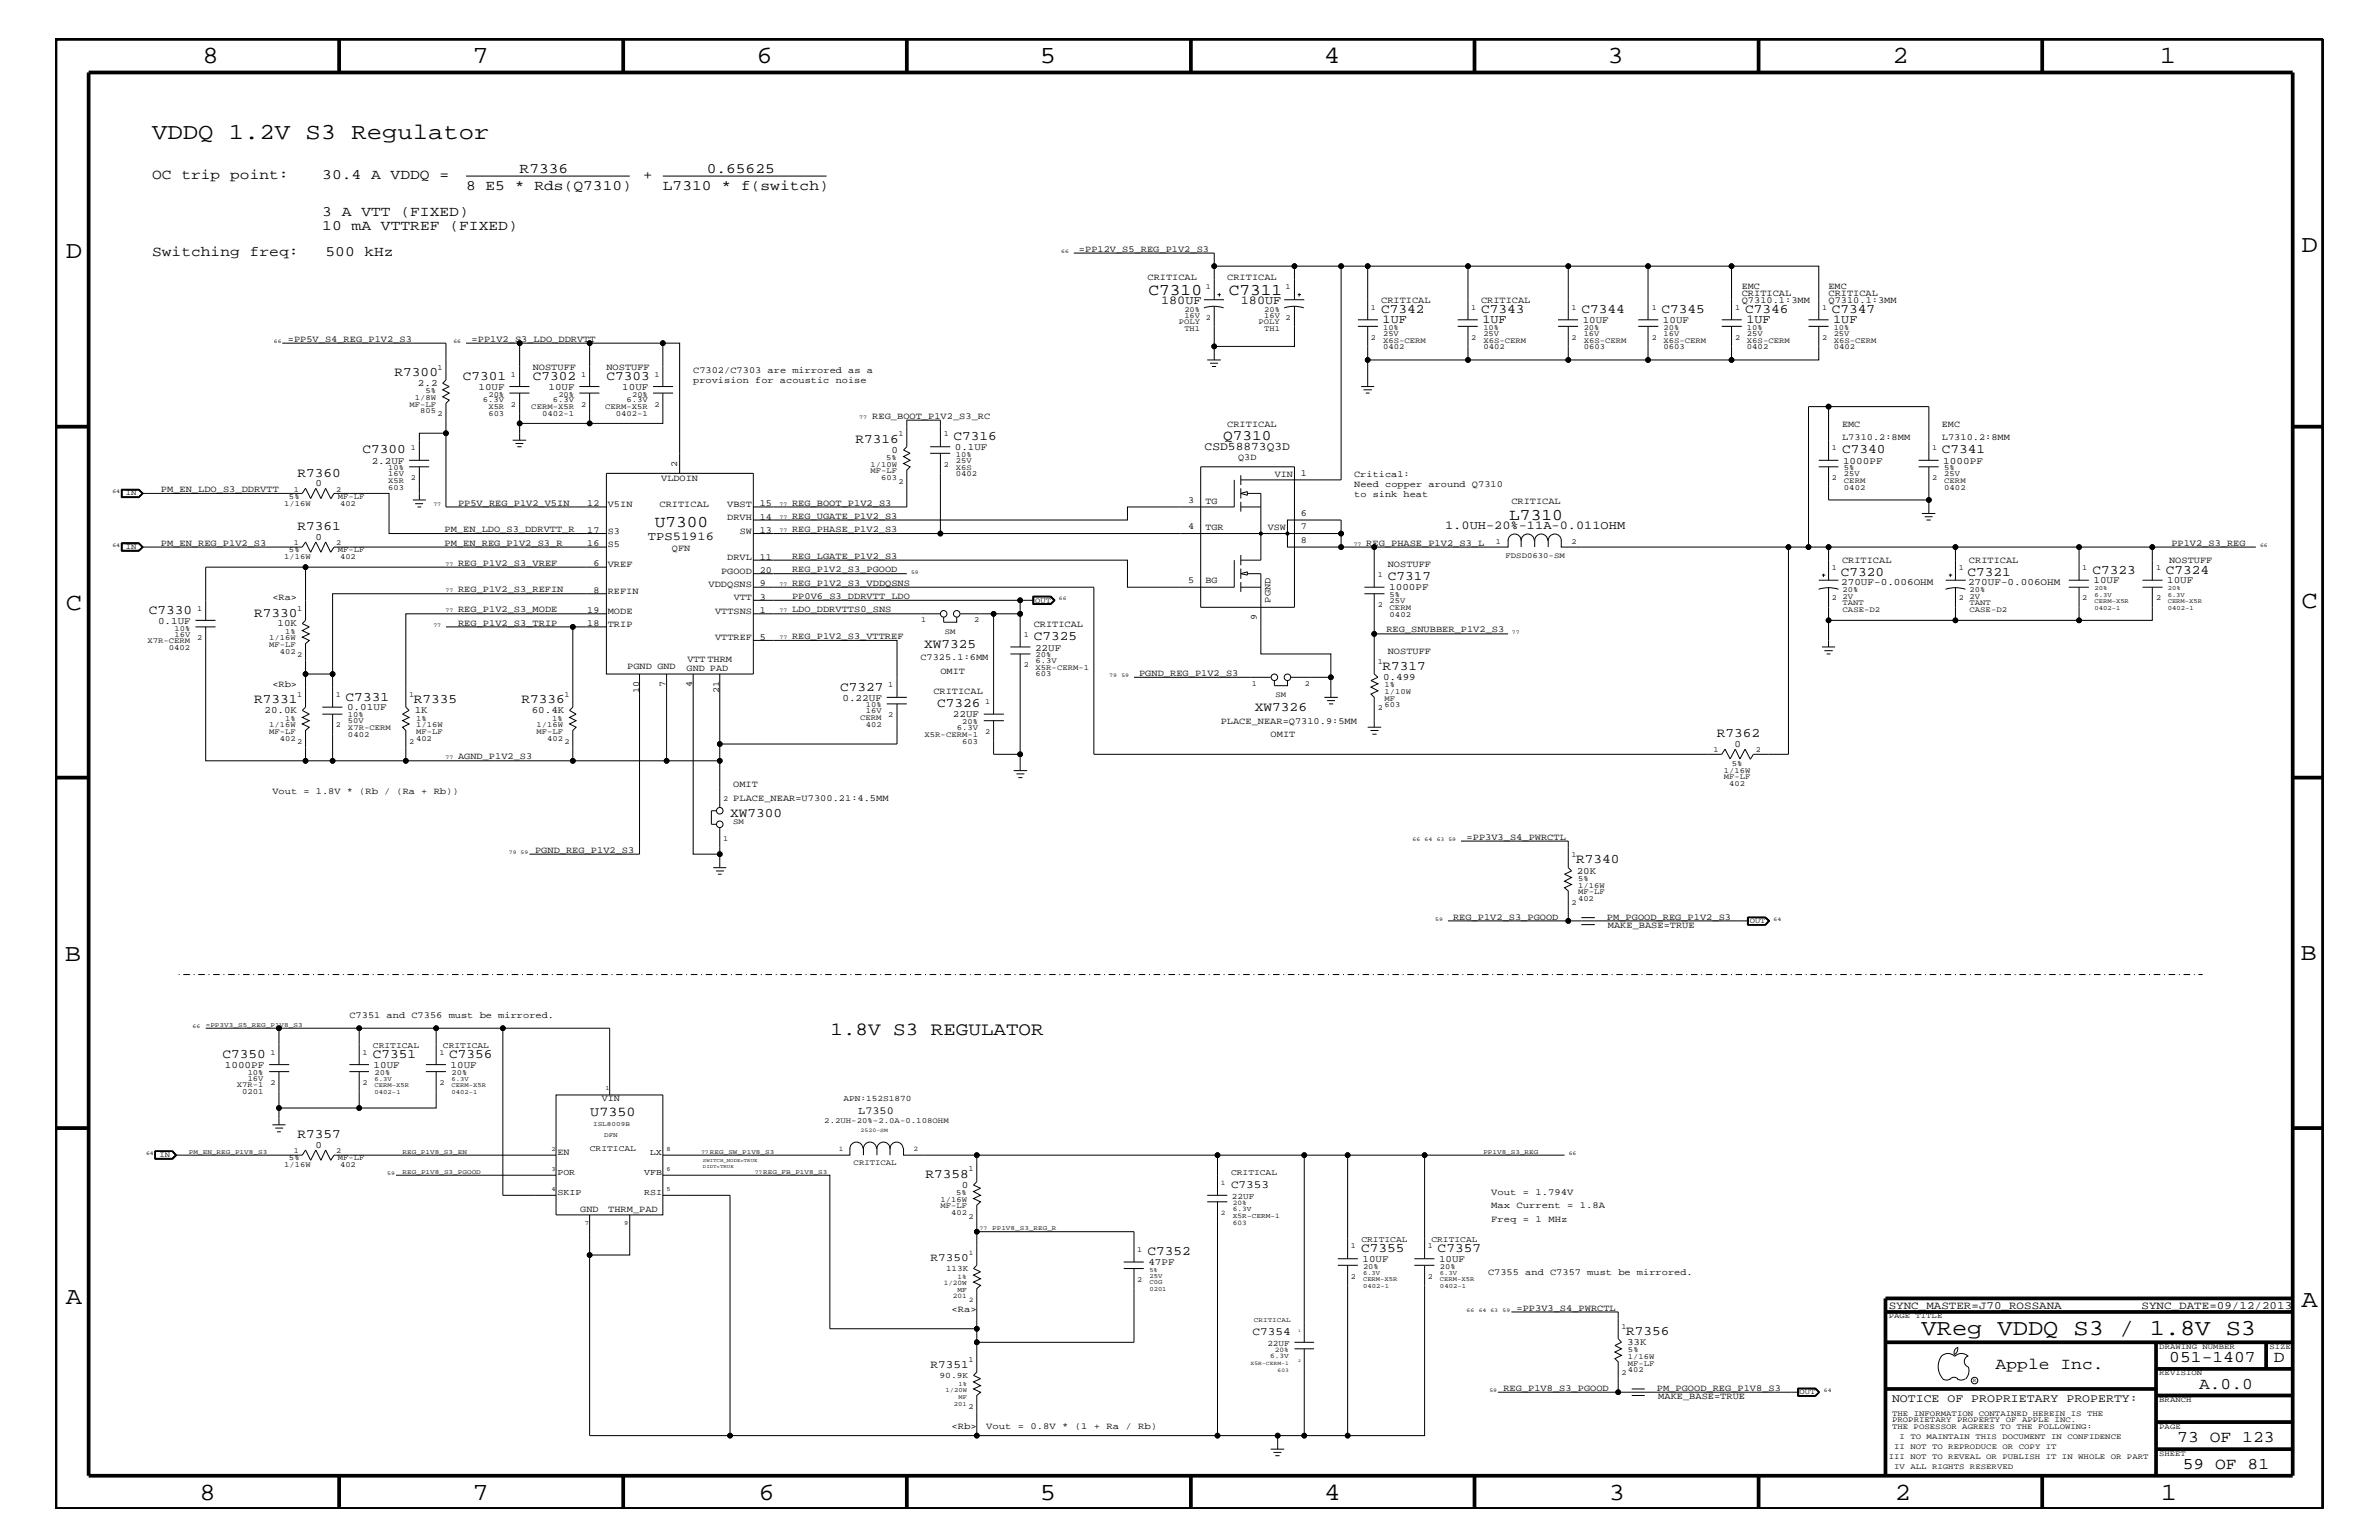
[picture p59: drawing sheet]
<svg xmlns="http://www.w3.org/2000/svg" width="432mm" height="279mm" viewBox="0 0 432 279" stroke-linecap="round" stroke-linejoin="round" font-family="sans-serif">
<defs><g id="words">
<g font-size="4.5">
<text x="36.7" y="11.5">8</text>
<text x="85.8" y="11.5">7</text>
<text x="137.3" y="11.5">6</text>
<text x="188.7" y="11.5">5</text>
<text x="240.3" y="11.5">4</text>
<text x="291.8" y="11.5">3</text>
<text x="343.5" y="11.5">2</text>
<text x="392" y="11.5">1</text>
<text x="11.9" y="46.8">D</text>
<text x="417.7" y="45.7">D</text>
<text x="11.9" y="110.6">C</text>
<text x="417.7" y="110.3">C</text>
<text x="11.8" y="174.3">B</text>
<text x="417.6" y="174.2">B</text>
<text x="11.9" y="236.7">A</text>
<text x="417.7" y="237.1">A</text>
<text x="36.2" y="272.1">8</text>
<text x="85.8" y="272.1">7</text>
<text x="137.7" y="272.1">6</text>
<text x="188.7" y="272.1">5</text>
<text x="240.4" y="272.1">4</text>
<text x="292" y="272.1">3</text>
<text x="343.9" y="272.1">2</text>
<text x="392.2" y="272.1">1</text>
</g>
<g font-size="4.1">
<text x="27.6" y="25.3">VDDQ 1.2V S3 Regulator</text>
<text x="348.8" y="242.3">VReg VDDQ S3 / 1.8V S3</text>
</g>
<text font-size="3.4" x="150.7" y="187.7">1.8V S3 REGULATOR</text>
<g font-size="3">
<text x="208.4" y="53.5">C7310</text>
<text x="223" y="53.5">C7311</text>
<text x="118.8" y="95.6">U7300</text>
<text x="273.9" y="94.3">L7310</text>
<text x="362.2" y="248.4">Apple Inc.</text>
<text x="393.7" y="247.1">051-1407</text>
<text x="399.2" y="252">A.0.0</text>
<text x="412.7" y="247.1">D</text>
<text x="395.2" y="261.6">73 OF 123</text>
<text x="396.2" y="266.6">59 OF 81</text>
</g>
<g font-size="2.6">
<text x="27.6" y="32.5">OC trip point:</text>
<text x="58.5" y="32.5">30.4 A VDDQ =</text>
<text x="84.6" y="34.4">8 E5 * Rds(Q7310)</text>
<text x="94.3" y="31.4">R7336</text>
<text x="116.8" y="32.5">+</text>
<text x="120.3" y="34.4">L7310 * f(switch)</text>
<text x="128.3" y="31.4">0.65625</text>
<text x="58.5" y="41.7">10 mA VTTREF (FIXED)</text>
<text x="58.5" y="39.2">3 A VTT (FIXED)</text>
<text x="27.6" y="46.5">Switching freq:</text>
<text x="59.1" y="46.5">500 kHz</text>
<text x="222" y="79.9">Q7310</text>
</g>
<text font-size="2.5" x="107.1" y="202.6">U7350</text>
<g font-size="2.4">
<text x="250.7" y="56.8">C7342</text>
<text x="268.8" y="56.8">C7343</text>
<text x="287" y="56.8">C7344</text>
<text x="301.6" y="56.8">C7345</text>
<text x="316.7" y="56.8">C7346</text>
<text x="332.5" y="56.8">C7347</text>
<text x="71.6" y="68.2">R7300</text>
<text x="84" y="68.9">C7301</text>
<text x="96.7" y="68.9">C7302</text>
<text x="110.1" y="68.9">C7303</text>
<text x="65.8" y="82.2">C7300</text>
<text x="155.3" y="80.3">R7316</text>
<text x="173.1" y="79.9">C7316</text>
<text x="334.3" y="82.2">C7340</text>
<text x="352.5" y="82.2">C7341</text>
<text x="54" y="86.5">R7360</text>
<text x="54" y="96.2">R7361</text>
<text x="251.9" y="105.3">C7317</text>
<text x="334.1" y="104.4">C7320</text>
<text x="357.1" y="104.4">C7321</text>
<text x="379.8" y="104.1">C7323</text>
<text x="393.1" y="104.1">C7324</text>
<text x="27" y="111.4">C7330</text>
<text x="46.1" y="111.9">R7330</text>
<text x="167.7" y="117.5">XW7325</text>
<text x="187.6" y="116.2">C7325</text>
<text x="152.5" y="125.3">C7327</text>
<text x="251" y="121.5">R7317</text>
<text x="46.1" y="127.6">R7331</text>
<text x="62.7" y="127.1">C7331</text>
<text x="75.1" y="127.6">R7335</text>
<text x="94.7" y="127.6">R7336</text>
<text x="170.1" y="128.3">C7326</text>
<text x="227.8" y="129.1">XW7326</text>
<text x="311.6" y="133.8">R7362</text>
<text x="132.5" y="148.2">XW7300</text>
<text x="286.1" y="156.7">R7340</text>
<text x="40.4" y="192">C7350</text>
<text x="67.6" y="192">C7351</text>
<text x="81.5" y="192">C7356</text>
<text x="54" y="206.5">R7357</text>
<text x="168" y="213.6">R7358</text>
<text x="208.3" y="227.7">C7352</text>
<text x="247.1" y="227.1">C7355</text>
<text x="260.9" y="227.1">C7357</text>
<text x="295.1" y="242.2">R7356</text>
</g>
<g font-size="2.2">
<text x="210.7" y="55.2">180UF</text>
<text x="225.2" y="55.2">180UF</text>
<text x="251" y="58.6">1UF</text>
<text x="269.1" y="58.6">1UF</text>
<text x="317" y="58.6">1UF</text>
<text x="332.7" y="58.6">1UF</text>
<text x="262.3" y="96">1.0UH-20%-11A-0.011OHM</text>
<text x="117.6" y="98">TPS51916</text>
</g>
<g font-size="2.1">
<text x="218.7" y="81.6">CSD58873Q3D</text>
<text x="343.4" y="254.4">NOTICE OF PROPRIETARY PROPERTY:</text>
</g>
<g font-size="2">
<text x="223.4" y="215.6">C7353</text>
<text x="168.9" y="228.8">R7350</text>
<text x="342.8" y="237.4">SYNC_MASTER=J70_ROSSANA</text>
<text x="388.7" y="237.4">SYNC_DATE=09/12/2013</text>
<text x="227.3" y="242.3">C7354</text>
<text x="168.9" y="248.2">R7351</text>
</g>
<text font-size="1.9" x="155.8" y="202.1">L7350</text>
<g font-size="1.8">
<text x="287.3" y="58.6">10UF</text>
<text x="301.8" y="58.6">10UF</text>
<text x="75.9" y="70">2.2</text>
<text x="86.9" y="70.7">10UF</text>
<text x="99.6" y="70.7">10UF</text>
<text x="112.9" y="70.7">10UF</text>
<text x="161.8" y="82.2">0</text>
<text x="173.3" y="81.6">0.1UF</text>
<text x="57.2" y="88.2">0</text>
<text x="67.5" y="84.1">2.2UF</text>
<text x="334.5" y="84.1">1000PF</text>
<text x="352.7" y="84.1">1000PF</text>
<text x="57.2" y="97.9">0</text>
<text x="252.1" y="107.1">1000PF</text>
<text x="334.2" y="106.1">270UF-0.006OHM</text>
<text x="357.2" y="106.1">270UF-0.006OHM</text>
<text x="380" y="105.9">10UF</text>
<text x="393.4" y="105.9">10UF</text>
<text x="28.7" y="113.1">0.1UF</text>
<text x="50.4" y="113.7">10K</text>
<text x="187.9" y="118.1">22UF</text>
<text x="251" y="123.4">0.499</text>
<text x="48" y="129.4">20.0K</text>
<text x="63" y="128.9">0.01UF</text>
<text x="75.3" y="129.4">1K</text>
<text x="96.5" y="129.4">60.4K</text>
<text x="152.9" y="127.1">0.22UF</text>
<text x="173" y="130.2">22UF</text>
<text x="314.8" y="135.5">0</text>
<text x="286.2" y="158.5">20K</text>
<text x="40.8" y="193.7">1000PF</text>
<text x="67.8" y="193.7">10UF</text>
<text x="81.8" y="193.7">10UF</text>
<text x="57.2" y="208.2">0</text>
<text x="174.6" y="215.5">0</text>
<text x="208.4" y="229.6">47PF</text>
<text x="247.3" y="229">10UF</text>
<text x="261.2" y="229">10UF</text>
<text x="295.3" y="244">33K</text>
</g>
<g font-size="1.7">
<text x="195.8" y="45.7">=PP12V_S5_REG_P1V2_S3</text>
<text x="208.3" y="50.7">CRITICAL</text>
<text x="222.8" y="50.7">CRITICAL</text>
<text x="316.1" y="53.8">CRITICAL</text>
<text x="316.1" y="52.5">EMC</text>
<text x="331.9" y="52.5">EMC</text>
<text x="331.9" y="53.8">CRITICAL</text>
<text x="250.7" y="55">CRITICAL</text>
<text x="268.8" y="55">CRITICAL</text>
<text x="316.1" y="55">Q7310.1:3MM</text>
<text x="331.9" y="55">Q7310.1:3MM</text>
<text x="52.2" y="62">=PP5V_S4_REG_P1V2_S3</text>
<text x="85.6" y="62">=PP1V2_S3_LDO_DDRVTT</text>
<text x="96.7" y="67.1">NOSTUFF</text>
<text x="110.1" y="67.1">NOSTUFF</text>
<text x="125.8" y="67.7">C7302/C7303 are mirrored as a</text>
<text x="125.8" y="69.5">provision for acoustic noise</text>
<text x="158.3" y="76">REG_BOOT_P1V2_S3_RC</text>
<text x="222.8" y="77.4">CRITICAL</text>
<text x="334.3" y="77.4">EMC</text>
<text x="352.5" y="77.4">EMC</text>
<text x="224.7" y="83.5">Q3D</text>
<text x="334.3" y="79.9">L7310.2:8MM</text>
<text x="352.5" y="79.9">L7310.2:8MM</text>
<text x="29.2" y="89.3">PM_EN_LDO_S3_DDRVTT</text>
<text x="120" y="87.3">VLDOIN</text>
<text x="122.9" y="84.7" transform="rotate(-90 122.9 84.7)">2</text>
<text x="231.4" y="86.5">VIN</text>
<text x="236.1" y="86.4">1</text>
<text x="245.8" y="86.5">Critical:</text>
<text x="245.8" y="88.3">Need copper around Q7310</text>
<text x="83.1" y="91.7">PP5V_REG_P1V2_V5IN</text>
<text x="106.6" y="91.8">12</text>
<text x="110.3" y="92">V5IN</text>
<text x="119.7" y="92">CRITICAL</text>
<text x="132" y="94.3">DRVH</text>
<text x="132" y="92">VBST</text>
<text x="137.9" y="94.3">14</text>
<text x="137.9" y="91.8">15</text>
<text x="143.8" y="91.7">REG_BOOT_P1V2_S3</text>
<text x="143.8" y="94.2">REG_UGATE_P1V2_S3</text>
<text x="215.6" y="91.2">3</text>
<text x="218.8" y="91.4">TG</text>
<text x="236.1" y="93.7">6</text>
<text x="245.8" y="90.1">to sink heat</text>
<text x="274.3" y="91.4">CRITICAL</text>
<text x="29.2" y="99">PM_EN_REG_P1V2_S3</text>
<text x="80.7" y="96.5">PM_EN_LDO_S3_DDRVTT_R</text>
<text x="80.7" y="99">PM_EN_REG_P1V2_S3_R</text>
<text x="106.6" y="99.1">16</text>
<text x="106.6" y="96.7">17</text>
<text x="110.3" y="99.3">S5</text>
<text x="110.3" y="96.8">S3</text>
<text x="122" y="99.9">QFN</text>
<text x="132" y="101.6">DRVL</text>
<text x="134.3" y="96.8">SW</text>
<text x="137.9" y="96.7">13</text>
<text x="137.9" y="101.5">11</text>
<text x="143.8" y="101.4">REG_LGATE_P1V2_S3</text>
<text x="143.8" y="96.5">REG_PHASE_P1V2_S3</text>
<text x="215.6" y="96">4</text>
<text x="218.8" y="96.2">TGR</text>
<text x="230.1" y="96.2">VSW</text>
<text x="236.1" y="98.5">8</text>
<text x="236.1" y="96">7</text>
<text x="248" y="99">REG_PHASE_P1V2_S3_L</text>
<text x="394.1" y="99">PP1V2_S3_REG</text>
<text x="83.1" y="102.6">REG_P1V2_S3_VREF</text>
<text x="83.1" y="107.5">REG_P1V2_S3_REFIN</text>
<text x="107.7" y="107.6">8</text>
<text x="107.7" y="102.7">6</text>
<text x="110.3" y="107.7">REFIN</text>
<text x="110.3" y="102.9">VREF</text>
<text x="128.6" y="106.5">VDDQSNS</text>
<text x="130.9" y="104.1">PGOOD</text>
<text x="137.9" y="104">20</text>
<text x="137.9" y="106.4">9</text>
<text x="143.8" y="103.8">REG_P1V2_S3_PGOOD</text>
<text x="143.8" y="106.3">REG_P1V2_S3_VDDQSNS</text>
<text x="215.6" y="105.8">5</text>
<text x="218.8" y="105.9">BG</text>
<text x="251.9" y="102.9">NOSTUFF</text>
<text x="334.3" y="102.2">CRITICAL</text>
<text x="357.4" y="102.2">CRITICAL</text>
<text x="393.7" y="102.2">NOSTUFF</text>
<text x="49.4" y="108.9">&lt;Ra&gt;</text>
<text x="83.1" y="113.6">REG_P1V2_S3_TRIP</text>
<text x="83.1" y="111.1">REG_P1V2_S3_MODE</text>
<text x="106.6" y="111.2">19</text>
<text x="106.6" y="113.7">18</text>
<text x="110.3" y="111.4">MODE</text>
<text x="110.3" y="113.7">TRIP</text>
<text x="129.8" y="111.4">VTTSNS</text>
<text x="133.2" y="108.9">VTT</text>
<text x="137.9" y="108.8">3</text>
<text x="137.9" y="111.2">1</text>
<text x="143.8" y="111.1">LDO_DDRVTTS0_SNS</text>
<text x="143.8" y="108.7">PP0V6_S3_DDRVTT_LDO</text>
<text x="187.6" y="113.7">CRITICAL</text>
<text x="228.1" y="112.5" transform="rotate(-90 228.1 112.5)">9</text>
<text x="230.6" y="109.3" transform="rotate(-90 230.6 109.3)">PGND</text>
<text x="129.8" y="116.2">VTTREF</text>
<text x="137.9" y="116.1">5</text>
<text x="143.8" y="115.9">REG_P1V2_S3_VTTREF</text>
<text x="167" y="119.8">C7325.1:6MM</text>
<text x="251.6" y="114.8">REG_SNUBBER_P1V2_S3</text>
<text x="251.9" y="118.6">NOSTUFF</text>
<text x="49.4" y="124.7">&lt;Rb&gt;</text>
<text x="113.8" y="121.4">PGND GND</text>
<text x="116" y="125.7" transform="rotate(-90 116 125.7)">10</text>
<text x="120.8" y="124.6" transform="rotate(-90 120.8 124.6)">7</text>
<text x="124.6" y="121.7">GND PAD</text>
<text x="124.8" y="120.2">VTT THRM</text>
<text x="125.6" y="124.6" transform="rotate(-90 125.6 124.6)">4</text>
<text x="130.6" y="125.7" transform="rotate(-90 130.6 125.7)">21</text>
<text x="169.4" y="125.9">CRITICAL</text>
<text x="170.7" y="122.3">OMIT</text>
<text x="206.8" y="122.6">PGND_REG_P1V2_S3</text>
<text x="221.6" y="131.3">PLACE_NEAR=Q7310.9:5MM</text>
<text x="83.1" y="137.8">AGND_P1V2_S3</text>
<text x="230.6" y="133.8">OMIT</text>
<text x="133.1" y="142.9">OMIT</text>
<text x="49.4" y="144">Vout = 1.8V * (Rb / (Ra + Rb))</text>
<text x="133.1" y="145.3">PLACE_NEAR=U7300.21:4.5MM</text>
<text x="97.1" y="154.7">PGND_REG_P1V2_S3</text>
<text x="266.2" y="152.3">=PP3V3_S4_PWRCTL</text>
<text x="263.7" y="166.9">REG_P1V2_S3_PGOOD</text>
<text x="291.7" y="166.9">PM_PGOOD_REG_P1V2_S3</text>
<text x="291.8" y="168.3">MAKE_BASE=TRUE</text>
<text x="63.4" y="184.7">C7351 and C7356 must be mirrored.</text>
<text x="109.2" y="199.8">VIN</text>
<text x="101.2" y="209.6">EN</text>
<text x="105.3" y="219.8">GND</text>
<text x="110.4" y="219.8">THRM_PAD</text>
<text x="270.7" y="216.9">Vout = 1.794V</text>
<text x="270.7" y="221.7">Freq = 1 MHz</text>
<text x="270.7" y="219.2">Max Current = 1.8A</text>
<text x="270.1" y="231.3">C7355 and C7357 must be mirrored.</text>
<text x="172.7" y="238">&lt;Ra&gt;</text>
<text x="275.3" y="237.8">=PP3V3_S4_PWRCTL</text>
<text x="272.9" y="252.3">REG_P1V8_S3_PGOOD</text>
<text x="300.7" y="252.3">PM_PGOOD_REG_P1V8_S3</text>
<text x="301" y="253.8">MAKE_BASE=TRUE</text>
<text x="172.7" y="259.3">&lt;Rb&gt;</text>
<text x="179" y="259.3">Vout = 0.8V * (1 + Ra / Rb)</text>
</g>
<g font-size="1.6">
<text x="117.9" y="209.6">LX</text>
<text x="101.2" y="213.2">POR</text>
<text x="116.9" y="213.2">VFB</text>
<text x="101.2" y="216.9">SKIP</text>
<text x="116.9" y="216.9">RSI</text>
</g>
<g font-size="1.5">
<text x="67.7" y="190.2">CRITICAL</text>
<text x="80.4" y="190.2">CRITICAL</text>
<text x="153.1" y="199.8">APN:152S1870</text>
<text x="107.1" y="208.9">CRITICAL</text>
<text x="223.4" y="213.2">CRITICAL</text>
<text x="223.6" y="217.5">22UF</text>
<text x="247.1" y="225.3">CRITICAL</text>
<text x="259.8" y="225.3">CRITICAL</text>
<text x="171.7" y="230.7">113K</text>
<text x="230" y="244.1">22UF</text>
<text x="170.5" y="250">90.9K</text>
</g>
<g font-size="1.4">
<text x="218.9" y="52.5">1</text>
<text x="233.3" y="52.5">1</text>
<text x="214" y="58.9">POLY</text>
<text x="215" y="56.6">20%</text>
<text x="215" y="57.8">16V 2</text>
<text x="228.4" y="58.9">POLY</text>
<text x="229.4" y="57.8">16V 2</text>
<text x="229.4" y="56.6">20%</text>
<text x="248.8" y="56.2">1</text>
<text x="251" y="59.8">10%</text>
<text x="267" y="56.2">1</text>
<text x="269.2" y="59.8">10%</text>
<text x="285.2" y="56.2">1</text>
<text x="287.4" y="59.8">20%</text>
<text x="299.8" y="56.2">1</text>
<text x="301.9" y="59.8">20%</text>
<text x="315" y="56.2">1</text>
<text x="317.1" y="59.8">10%</text>
<text x="330.7" y="56.2">1</text>
<text x="332.8" y="59.8">10%</text>
<text x="215" y="60.1">TH1</text>
<text x="229.4" y="60.1">TH1</text>
<text x="248.8" y="61.7">2</text>
<text x="251" y="62.2">X6S-CERM</text>
<text x="251" y="63.4">0402</text>
<text x="251" y="60.9">25V</text>
<text x="267" y="61.7">2</text>
<text x="269.2" y="63.4">0402</text>
<text x="269.2" y="60.9">25V</text>
<text x="269.2" y="62.2">X6S-CERM</text>
<text x="285.2" y="61.7">2</text>
<text x="287.4" y="60.9">16V</text>
<text x="287.4" y="62.2">X6S-CERM</text>
<text x="287.4" y="63.4">0603</text>
<text x="299.8" y="61.7">2</text>
<text x="301.9" y="62.2">X6S-CERM</text>
<text x="301.9" y="60.9">16V</text>
<text x="301.9" y="63.4">0603</text>
<text x="315" y="61.7">2</text>
<text x="317.1" y="60.9">25V</text>
<text x="317.1" y="62.2">X6S-CERM</text>
<text x="317.1" y="63.4">0402</text>
<text x="330.7" y="61.7">2</text>
<text x="332.8" y="63.4">0402</text>
<text x="332.8" y="62.2">X6S-CERM</text>
<text x="332.8" y="60.9">25V</text>
<text x="77.2" y="71.3">5%</text>
<text x="79.4" y="67.1">1</text>
<text x="88.6" y="72">20%</text>
<text x="92.7" y="68.4">1</text>
<text x="101.3" y="72">20%</text>
<text x="105.5" y="68.4">1</text>
<text x="114.7" y="72">20%</text>
<text x="118.8" y="68.4">1</text>
<text x="74.3" y="73.8">MF-LF</text>
<text x="75.3" y="72.6">1/8W</text>
<text x="76.3" y="75">805</text>
<text x="79.4" y="75.6">2</text>
<text x="87.6" y="73">6.3V</text>
<text x="88.6" y="75.5">603</text>
<text x="88.6" y="74.3">X5R</text>
<text x="92.7" y="73.8">2</text>
<text x="96.4" y="74.3">CERM-X5R</text>
<text x="98.4" y="75.5">0402-1</text>
<text x="100.3" y="73">6.3V</text>
<text x="105.5" y="73.8">2</text>
<text x="109.8" y="74.3">CERM-X5R</text>
<text x="111.8" y="75.5">0402-1</text>
<text x="113.7" y="73">6.3V</text>
<text x="118.8" y="73.8">2</text>
<text x="74.6" y="81.6">1</text>
<text x="160.9" y="83.5">5%</text>
<text x="163.1" y="79.2">1</text>
<text x="171.3" y="79.2">1</text>
<text x="173.5" y="82.8">10%</text>
<text x="173.5" y="83.9">25V</text>
<text x="332.5" y="81.6">1</text>
<text x="350.7" y="81.6">1</text>
<text x="22.9" y="89.9">IN</text>
<text x="53.3" y="89.2">1</text>
<text x="61" y="89.2">2</text>
<text x="70.4" y="86.4">16V</text>
<text x="70.4" y="87.6">X5R</text>
<text x="70.4" y="85.3">10%</text>
<text x="70.4" y="88.8">603</text>
<text x="74.6" y="87.1">2</text>
<text x="158" y="84.7">1/10W</text>
<text x="158" y="85.9">MF-LF</text>
<text x="159.9" y="87.1">603</text>
<text x="163.1" y="87.7">2</text>
<text x="171.3" y="84.7">2</text>
<text x="173.5" y="86.4">0402</text>
<text x="173.5" y="85.2">X6S</text>
<text x="332.5" y="87.1">2</text>
<text x="334.7" y="86.4">25V</text>
<text x="334.7" y="85.3">5%</text>
<text x="334.7" y="88.8">0402</text>
<text x="334.7" y="87.6">CERM</text>
<text x="350.7" y="87.1">2</text>
<text x="352.9" y="85.3">5%</text>
<text x="352.9" y="87.6">CERM</text>
<text x="352.9" y="86.4">25V</text>
<text x="352.9" y="88.8">0402</text>
<text x="51.6" y="91.7">1/16W</text>
<text x="52.5" y="90.5">5%</text>
<text x="61.3" y="90.5">MF-LF</text>
<text x="61.7" y="91.7">402</text>
<text x="22.9" y="99.6">IN</text>
<text x="51.6" y="101.4">1/16W</text>
<text x="52.5" y="100.2">5%</text>
<text x="53.3" y="98.8">1</text>
<text x="61" y="98.8">2</text>
<text x="61.3" y="100.2">MF-LF</text>
<text x="61.7" y="101.4">402</text>
<text x="271.5" y="98.7">1</text>
<text x="273.3" y="101.2">FDSD0630-SM</text>
<text x="285.2" y="98.7">2</text>
<text x="250.1" y="104.7">1</text>
<text x="332.5" y="103.5">1</text>
<text x="334.4" y="107.5">20%</text>
<text x="355.5" y="103.5">1</text>
<text x="357.5" y="107.5">20%</text>
<text x="378" y="103.5">1</text>
<text x="391.3" y="103.5">1</text>
<text x="35.8" y="110.8">1</text>
<text x="53.9" y="110.8">1</text>
<text x="167.2" y="112.9">1</text>
<text x="176.8" y="112.9">2</text>
<text x="187.9" y="109.3">OUT</text>
<text x="250.1" y="110.2">2</text>
<text x="252.2" y="110.6">CERM</text>
<text x="252.2" y="109.4">25V</text>
<text x="252.2" y="108.3">5%</text>
<text x="252.2" y="111.9">0402</text>
<text x="332.5" y="108.9">2</text>
<text x="334.4" y="109.8">TANT</text>
<text x="334.4" y="108.7">2V</text>
<text x="334.4" y="111">CASE-D2</text>
<text x="355.5" y="108.9">2</text>
<text x="357.5" y="108.7">2V</text>
<text x="357.5" y="109.8">TANT</text>
<text x="357.5" y="111">CASE-D2</text>
<text x="378" y="108.9">2</text>
<text x="391.3" y="108.9">2</text>
<text x="26.8" y="116.7">X7R-CERM</text>
<text x="30.6" y="117.9">0402</text>
<text x="31.7" y="115.5">16V</text>
<text x="31.7" y="114.4">10%</text>
<text x="35.8" y="116.2">2</text>
<text x="48.9" y="117.4">MF-LF</text>
<text x="48.9" y="116.2">1/16W</text>
<text x="50.8" y="118.6">402</text>
<text x="51.7" y="115">1%</text>
<text x="53.9" y="119.2">2</text>
<text x="171.5" y="115">SM</text>
<text x="185.8" y="115.6">1</text>
<text x="188" y="119.2">20%</text>
<text x="161.2" y="124.7">1</text>
<text x="185.8" y="121">2</text>
<text x="188" y="120.3">6.3V</text>
<text x="188" y="122.7">603</text>
<text x="188" y="121.5">X5R-CERM-1</text>
<text x="227.2" y="124.4">1</text>
<text x="236.9" y="124.4">2</text>
<text x="250.1" y="120.4">1</text>
<text x="251.3" y="124.7">1%</text>
<text x="251.3" y="125.9">1/10W</text>
<text x="48.9" y="131.9">1/16W</text>
<text x="51.7" y="130.8">1%</text>
<text x="53.9" y="126.5">1</text>
<text x="61" y="131.9">2</text>
<text x="61" y="126.5">1</text>
<text x="63.2" y="130.2">10%</text>
<text x="63.2" y="131.3">50V</text>
<text x="74.3" y="126.5">1</text>
<text x="75.5" y="131.9">1/16W</text>
<text x="75.5" y="130.8">1%</text>
<text x="97.4" y="131.9">1/16W</text>
<text x="100.2" y="130.8">1%</text>
<text x="102.4" y="126.5">1</text>
<text x="156.1" y="130.7">CERM</text>
<text x="157.1" y="129.4">16V</text>
<text x="157.1" y="131.9">402</text>
<text x="157.1" y="128.3">10%</text>
<text x="161.2" y="130.2">2</text>
<text x="174.7" y="131.3">20%</text>
<text x="178.8" y="127.7">1</text>
<text x="231.5" y="126.5">SM</text>
<text x="250.1" y="128.9">2</text>
<text x="251.3" y="127.1">MF</text>
<text x="251.3" y="128.3">603</text>
<text x="48.9" y="133.2">MF-LF</text>
<text x="50.8" y="134.4">402</text>
<text x="53.9" y="135">2</text>
<text x="63.2" y="132.4">X7R-CERM</text>
<text x="63.2" y="133.6">0402</text>
<text x="74.3" y="135">2</text>
<text x="75.5" y="134.4">402</text>
<text x="75.5" y="133.2">MF-LF</text>
<text x="97.4" y="133.2">MF-LF</text>
<text x="99.3" y="134.4">402</text>
<text x="102.4" y="135">2</text>
<text x="167.8" y="133.6">X5R-CERM-1</text>
<text x="173.7" y="132.4">6.3V</text>
<text x="174.7" y="134.9">603</text>
<text x="178.8" y="133.2">2</text>
<text x="311" y="136.4">1</text>
<text x="318.7" y="136.4">2</text>
<text x="312.9" y="140.2">1/16W</text>
<text x="312.9" y="141.4">MF-LF</text>
<text x="313.9" y="142.6">402</text>
<text x="314.3" y="139">5%</text>
<text x="131.2" y="145.3">2</text>
<text x="133.1" y="149.5">SM</text>
<text x="131.2" y="152.6">1</text>
<text x="285.2" y="155.6">1</text>
<text x="286.4" y="159.9">5%</text>
<text x="286.4" y="161.1">1/16W</text>
<text x="285.2" y="164.1">2</text>
<text x="286.4" y="162.2">MF-LF</text>
<text x="286.4" y="163.5">402</text>
<text x="317.6" y="167.5">OUT</text>
<text x="49.1" y="191.4">1</text>
<text x="65.8" y="191.4">1</text>
<text x="79.8" y="191.4">1</text>
<text x="43" y="197.3">X7R-1</text>
<text x="45" y="196.1">16V</text>
<text x="45" y="195">10%</text>
<text x="49.1" y="196.8">2</text>
<text x="65.8" y="196.8">2</text>
<text x="68" y="195">20%</text>
<text x="79.8" y="196.8">2</text>
<text x="82" y="195">20%</text>
<text x="43.9" y="198.5">0201</text>
<text x="149.6" y="203.8">2.2UH-20%-2.0A-0.108OHM</text>
<text x="29" y="209.9">IN</text>
<text x="53.3" y="209.2">1</text>
<text x="61" y="209.2">2</text>
<text x="51.6" y="211.7">1/16W</text>
<text x="52.5" y="210.5">5%</text>
<text x="61.3" y="210.5">MF-LF</text>
<text x="61.7" y="211.7">402</text>
<text x="154.9" y="211.4">CRITICAL</text>
<text x="175.8" y="212.5">1</text>
<text x="170.7" y="219.2">MF-LF</text>
<text x="170.7" y="218">1/16W</text>
<text x="172.6" y="220.4">402</text>
<text x="173.6" y="216.9">5%</text>
<text x="175.8" y="221.1">2</text>
<text x="206.4" y="227.1">1</text>
<text x="245.2" y="226.5">1</text>
<text x="259.2" y="226.5">1</text>
<text x="206.4" y="232.6">2</text>
<text x="245.2" y="232">2</text>
<text x="247.4" y="230.2">20%</text>
<text x="259.2" y="232">2</text>
<text x="261.4" y="230.2">20%</text>
<text x="342.8" y="239.2">PAGE TITLE</text>
<text x="294.3" y="241.1">1</text>
<text x="295.5" y="245.3">5%</text>
<text x="391.9" y="244.7">DRAWING NUMBER</text>
<text x="411.9" y="244.7">SIZE</text>
<text x="175.8" y="247.1">1</text>
<text x="294.3" y="249.5">2</text>
<text x="295.5" y="246.5">1/16W</text>
<text x="295.5" y="247.8">MF-LF</text>
<text x="295.5" y="248.9">402</text>
<text x="391.9" y="249.5">REVISION</text>
<text x="175.8" y="255.6">2</text>
<text x="326.6" y="252.9">OUT</text>
<text x="343.4" y="256.8">THE INFORMATION CONTAINED HEREIN IS THE</text>
<text x="391.9" y="254.4">BRANCH</text>
<text x="343.4" y="258">PROPRIETARY PROPERTY OF APPLE INC.</text>
<text x="343.4" y="259.3">THE POSESSOR AGREES TO THE FOLLOWING:</text>
<text x="343.8" y="262.9">II NOT TO REPRODUCE OR COPY IT</text>
<text x="344.8" y="261.1">I TO MAINTAIN THIS DOCUMENT IN CONFIDENCE</text>
<text x="391.9" y="259.3">PAGE</text>
<text x="342.8" y="264.7">III NOT TO REVEAL OR PUBLISH IT IN WHOLE OR PART</text>
<text x="343.8" y="266.6">IV ALL RIGHTS RESERVED</text>
<text x="391.9" y="264.1">SHEET</text>
</g>
<g font-size="1.3">
<text x="152.2" y="208.9">1</text>
<text x="165.8" y="208.9">2</text>
<text x="221.6" y="215">1</text>
<text x="221.6" y="220.4">2</text>
<text x="223.8" y="218.6">20%</text>
<text x="223.8" y="220.9">X5R-CERM-1</text>
<text x="223.8" y="219.7">6.3V</text>
<text x="175.9" y="227.7">1</text>
<text x="223.8" y="222.2">603</text>
<text x="171.3" y="233.2">1/20W</text>
<text x="173.8" y="232">1%</text>
<text x="173" y="235.6">201</text>
<text x="173.8" y="234.4">MF</text>
<text x="175.9" y="236.2">2</text>
<text x="231.4" y="245.3">20%</text>
<text x="230.5" y="246.4">6.3V</text>
</g>
<g font-size="1.2">
<text x="380.2" y="107.1">20%</text>
<text x="393.4" y="107.1">20%</text>
<text x="380.2" y="108.2">6.3V</text>
<text x="380.2" y="110.6">0402-1</text>
<text x="380.2" y="109.4">CERM-X5R</text>
<text x="393.4" y="108.2">6.3V</text>
<text x="393.4" y="110.6">0402-1</text>
<text x="393.4" y="109.4">CERM-X5R</text>
<text x="37.3" y="186.3">=PP3V3_S5_REG_P1V8_S3</text>
<text x="68" y="197.3">CERM-X5R</text>
<text x="68" y="196.1">6.3V</text>
<text x="82" y="196.1">6.3V</text>
<text x="82" y="197.3">CERM-X5R</text>
<text x="109.9" y="197.8">1</text>
<text x="68" y="198.5">0402-1</text>
<text x="82" y="198.5">0402-1</text>
<text x="34.3" y="209.3">PM_EN_REG_P1V8_S3</text>
<text x="73.1" y="209.3">REG_P1V8_S3_EN</text>
<text x="100.1" y="208.8">2</text>
<text x="107.7" y="204.3">ISL8009B</text>
<text x="109.7" y="206.3">DFN</text>
<text x="121" y="208.8">8</text>
<text x="128.9" y="209.3">REG_SW_P1V8_S3</text>
<text x="269.2" y="209.3">PP1V8_S3_REG</text>
<text x="73.1" y="213">REG_P1V8_S3_PGOOD</text>
<text x="100.1" y="212.5">3</text>
<text x="121" y="212.5">6</text>
<text x="138.5" y="213">REG_FB_P1V8_S3</text>
<text x="100.1" y="216.1">4</text>
<text x="121" y="216.1">5</text>
<text x="106.2" y="222.2">7</text>
<text x="113.3" y="222.2">9</text>
<text x="180.1" y="223.2">PP1V8_S3_REG_R</text>
<text x="208.6" y="233">C0G</text>
<text x="208.6" y="231.8">25V</text>
<text x="208.6" y="230.7">5%</text>
<text x="247.4" y="232.4">CERM-X5R</text>
<text x="247.4" y="233.7">0402-1</text>
<text x="247.4" y="231.3">6.3V</text>
<text x="261.4" y="232.4">CERM-X5R</text>
<text x="261.4" y="233.7">0402-1</text>
<text x="261.4" y="231.3">6.3V</text>
<text x="208.6" y="234.3">0201</text>
<text x="227.6" y="239.9">CRITICAL</text>
<text x="174" y="251.4">1%</text>
<text x="171.6" y="252.6">1/20W</text>
<text x="173.1" y="255">201</text>
<text x="174" y="253.8">MF</text>
</g>
<g font-size="1">
<text x="192.6" y="45.9">66</text>
<text x="49.7" y="62.3">66</text>
<text x="82.3" y="62.3">66</text>
<text x="156" y="76">77</text>
<text x="20.4" y="89.5">64</text>
<text x="78.7" y="91.7">77</text>
<text x="141.5" y="91.7">77</text>
<text x="141.5" y="94.2">77</text>
<text x="20.4" y="99.3">64</text>
<text x="141.5" y="96.5">77</text>
<text x="245.7" y="99">77</text>
<text x="410.2" y="99.3">66</text>
<text x="80.9" y="102.6">77</text>
<text x="80.9" y="107.5">77</text>
<text x="141.5" y="106.3">77</text>
<text x="165.4" y="104.1">59</text>
<text x="78.7" y="113.7">77</text>
<text x="80.9" y="111.1">77</text>
<text x="141.5" y="111.1">77</text>
<text x="192.2" y="108.9">66</text>
<text x="141.5" y="115.9">77</text>
<text x="274.4" y="115">77</text>
<text x="201.3" y="122.9">79</text>
<text x="203.5" y="122.9">59</text>
<text x="80.9" y="137.8">77</text>
<text x="92.4" y="155">79 59</text>
<text x="256.4" y="152.6">66</text>
<text x="258.6" y="152.6">64</text>
<text x="260.8" y="152.6">63 59</text>
<text x="260.5" y="167.1">59</text>
<text x="321.9" y="167.1">64</text>
<text x="35" y="186.5">66</text>
<text x="26.5" y="209.6">64</text>
<text x="127.3" y="209.3">77</text>
<text x="156.2" y="205.4">2520-SM</text>
<text x="284.7" y="209.6">66</text>
<text x="70.3" y="213.2">59</text>
<text x="137" y="213">77</text>
<text x="177.8" y="223.2">77</text>
<text x="266.2" y="238">66</text>
<text x="268.4" y="238">64 63</text>
<text x="272.7" y="238">59</text>
<text x="227" y="247.6">X5R-CERM-1</text>
<text x="231.9" y="248.9">603</text>
<text x="358.1" y="250.7">R</text>
<text x="270.3" y="252.6">59</text>
<text x="331" y="252.6">64</text>
</g>
<g font-size=".9">
<text x="127.6" y="210.8">SWITCH_NODE=TRUE</text>
<text x="127.6" y="211.9">DIDT=TRUE</text>
</g>
<g font-size=".8">
<text x="235.6" y="241.7">1</text>
<text x="235.6" y="247.1">2</text>
</g>
</g></defs>
<g fill="none" stroke="#000" stroke-width=".18">
<path d="M84.6 31.9h29.7M120.3 31.9h29.7M194.9 45.9h25.5v8.5M218.5 55.9a5.7 5.7 0 0 1 3.6 0M218.5 54.4h3.7M220.4 55.6v7.3h14.6v-7.3M220.4 48.3h14.6v6.1M221 53.5h.6M221.3 53.2v.6M233.1 55.9a5.7 5.7 0 0 1 3.5 0M233.1 54.4h3.6M235 48.3h8.4v38.8h-18.2"/>
<path d="M235.5 53.5h.6M235.8 53.2v.6M243.4 48.3h4.8M246.5 59.2h3.6M246.5 58h3.6M248.2 48.3h36.4v9.7M248.2 48.3v9.7M248.2 59.2v10.9M264.6 59.2h3.6M264.6 58h3.6M266.4 59.2v6.1h-18.2M266.4 48.3v9.7"/>
<path d="M282.8 59.2h3.6M282.8 58h3.6M284.6 59.2v6.1h14.5v-6.1M284.6 48.3h14.5v9.7M297.3 59.2h3.7M297.3 58h3.7M299.1 48.3h15.2v9.7M312.5 59.2h3.6M312.5 58h3.6M314.3 59.2v6.1h15.8v-6.1M314.3 48.3h15.8v9.7M328.3 59.2h3.6"/>
<path d="M328.3 58h3.6M51.2 62.3h29.7v6.6l-.6 .6 1.2 .6-1.2 .6 1.2 .6-1.2 .7 1.2 .6-.6 .6v5.4h-4.8v4.9M80.9 78.6v13.4h29.2M84.6 62.3h9.7v7.8M92.5 70.1h3.6M92.5 71.3h3.6M93 79.9h2.5M94.3 71.3v8.6M94.3 62.3h12.7M105.2 70.1h3.6M105.2 71.3h3.6M107 71.3v5.5h-12.7"/>
<path d="M107 70.1v-7.8h13.3v7.8M118.5 70.1h3.7M118.5 71.3h3.7M120.3 71.3v5.5h-13.3M120.3 62.3h3.1v23.6M219.1 65.3h2.5M219.6 65.9h1.5M220 66.5h.7M220.4 62.9v2.4M247.1 70.1h2.3M247.5 70.7h1.5M247.9 71.3h.7"/>
<path d="M266.4 65.3h18.2M299.1 65.3h15.2M331.9 73.8v9.7M22 88.8h3.2l.8 .7-.8 .8h-3.2zM22 98.5h3.2l.8 .8-.8 .7h-3.2zM22.1 98.5v1.4h3.1l.7-.6-.7-.8M22.1 98.6h3.1l.6 .7M22.2 88.9h2.9l.7 .6-.7 .6h-2.9zM25.2 88.8l.7 .7-.7 .7M25.2 88.8h-3.1v1.4h3.1M25.2 88.8l.6 .7M25.8 99.3h29.1l.6-1 .9 1.9 .9-1.9 1 1.9 .8-1.9 .9 1.9 .6-.9h49.5"/>
<path d="M25.8 89.5h29.1l.6-.9 .9 1.9 .9-1.9 1 1.9 .8-1.9 .9 1.9M25.8 99.3l-.7-.6h-2.9v1.2M25.8 89.5l-.6 .7M25.8 99.3l-.7 .6M25.8 99.3l-.6 .6h-3.1M60 90.5l.6-1h10v7.3h39.5M74.3 84.7h3.6M74.3 83.5h3.6M74.9 90.7h2.4M75.4 91.4h1.4M75.8 92h.7M76.1 84.7v6"/>
<path d="M93.6 80.5h1.4M93.9 81.1h.8M110.1 85.9h26.6v36.4h-26.6zM136.7 96.8h34M168.8 82.2h3.7M168.8 81.1h3.7M170.7 81.1v-4.9h-6.1v4.9l-.6 .5 1.2 .6-1.2 .6 1.2 .7-1.2 .6 1.2 .6-.6 .6v6.7h-27.9M170.7 82.2v14.6h72.7v-2.5h-9.7v5h9.7M217.9 84.7h17.1v25.5h-17.1zM224 87.1v4.9h-19.4v2.3h-67.9M225.2 92h3.7M225.2 86.2v1.8"/>
<path d="M225.2 88.6v1.9M225.2 91v1.8M225.2 89.5l1.2-.3v.7zM226.4 89.5h2.5v12.1h-3.7M243.4 96.8v2.5h6v7.2M273.7 98v1.3h-24.3M273.7 98.1a1.19 1.19 0 0 1 1.2-1.2 1.19 1.19 0 0 1 1.2 1.2 1.19 1.19 0 0 1 1.2-1.2 1.19 1.19 0 0 1 1.2 1.2M276.1 98v1.3M278.6 98.1a1.19 1.19 0 0 1 1.1-1.2 1.19 1.19 0 0 1 1.2 1.2M278.6 98v1.3M281 98.1a1.19 1.19 0 0 1 1.2-1.2 1.19 1.19 0 0 1 1.2 1.2M281 98v1.3"/>
<path d="M283.4 98v1.3h44.9M324.6 99.3v37.5h-6.3l-.6 1M328.3 99.3h26.6v6M330.1 84.7h3.6M330.1 83.5h3.6M331.9 84.7v6h18.2M331.9 99.3v6M348.2 84.7h3.7M348.2 83.5h3.7M348.8 93.2h2.5M349.3 93.8h1.5M349.7 94.3h.7"/>
<path d="M350.1 83.5v-9.7h-21.8v25.5M350.1 84.7v8.5M354.9 99.3h22.5v6M377.4 99.3h32M390.7 99.3v6M35.5 113.7h3.6M35.5 112.6h3.6M37.3 113.7v24.3h23.1M55.5 102.9h-18.2v9.7M80.9 113.7h23.1v14.6l-.6 .6 1.2 .7-1.2 .6 1.2 .6-1.2 .5 1.2 .6-.6 .6v5.5M104 113.7h6.1M110.1 111.4h-36.4v16.9l.6 .6-1.2 .7 1.2 .6-1.2 .6 1.2 .5-1.2 .6 .6 .6v5.5"/>
<path d="M110.1 102.9h-54.6v9.7l-.6 .5 1.2 .6-1.2 .7 1.2 .6-1.2 .6 1.2 .6-.6 .6v11.5l-.6 .6 1.2 .7-1.2 .6 1.2 .6-1.2 .5 1.2 .6-.6 .6v5.5M110.1 107.7h-49.7v20.6M136.7 101.6h67.9v4.9h19.4v-4.9M136.7 116.2h26.1v10.3M136.7 111.4h34M136.7 106.5h61.8v30.3h114l.6-.9 .9 1.8 1-1.8 .8 1.8 .9-1.8 1 1.8M136.7 108.9h48.5M136.7 104.1h27.9M171.3 112v.9h2.4v-.9M174.3 111.4h6v18.2M180.3 111.4h4.9M183.4 118.6h3.6"/>
<path d="M183.4 117.4h3.6M185.2 111.4v6M185.2 118.6v21.2M187.5 108.1h3.3l.7 .8-.7 .8h-3.3zM187.6 108.9h-2.4v2.5M187.6 108.2v1.4h3.1l.6-.7-.6-.7M187.6 108.3h3.1l.6 .6-.6 .6h-3.1M190.7 108.2l.7 .7-.7 .8M190.7 108.2h-3.2v1.5M225.2 106.5h3.7M225.2 100.7v1.9M225.2 103.2v1.8"/>
<path d="M225.2 105.6v1.8M225.2 104.1l1.2-.4v.6zM226.4 104.1h2.5v14.5h12.7v4.3M247.7 106.5h3.6M247.7 107.7h3.6M249.4 115v7.3l.7 .6-1.3 .6 1.3 .6-1.3 .6 1.3 .6-1.3 .6 .6 .6v5.4M249.4 107.7v7.3h24.3M330.1 106.9a5.9 5.9 0 0 1 3.6 0M330.1 105.3h3.6M330.7 117.4h2.4M330.7 104.3h.6M331 104.1v.6"/>
<path d="M331.1 118.1h1.6M331.6 118.6h.6M331.9 106.5v6.1h23v-6.1M331.9 112.6v4.8M353.1 106.9a5.9 5.9 0 0 1 3.6 0M353.1 105.3h3.7M353.7 104.3h.6M354 104.1v.6M375.5 106.5h3.6M375.5 105.3h3.6M377.4 106.5v6.1h-22.5M388.9 106.5h3.6"/>
<path d="M388.9 105.3h3.6M390.7 106.5v6.1h-13.3M55.5 122.3h4.9M58.5 129.6h3.6M58.5 128.3h3.6M60.4 129.6v8.4h13.3M73.7 138h47.3M116.1 122.3v32.7h-20M121 122.3v15.7h9.6M125.8 122.3v32.7h4.8v-4.9M130.6 122.3v12.7h32.2v-7.3M130.6 135v11.5"/>
<path d="M161 127.7h3.6M161 126.5h3.6M178.6 130.8h3.6M178.6 129.6h3.6M180.3 130.8v6h4.9M184 139.8h2.4M205.8 122.9h24.8M231.3 123.5v.9h2.4v-.9M234.3 122.9h7.3v3.6M240.4 126.5h2.4M240.9 127.1h1.4M241.2 127.7h.8"/>
<path d="M248.2 131.9h2.5M248.8 132.5h1.4M249.1 133.2h.8M129.5 157.4h2.3M130 158h1.4M130 147.1h-.9v2.4h.9M130.3 158.6h.7M130.6 155v2.4M184.5 140.4h1.4M184.8 141.1h.8M265.2 152.6h19.4v4.8l.6 .6-1.2 .6 1.2 .6-1.2 .7 1.2 .6-1.2 .6 .6 .6v5.4M262.8 167.1h54.5"/>
<path d="M287 167.8h2.5M287 166.5h2.5M317.2 166.4v1.4M320.4 166.5h-3.1v1.3h3.1M320.4 166.5l.7 .6-.7 .7M320.4 166.5l.6 .6-.6 .7M320.5 166.4h-3.3v1.4h3.3M320.5 166.4l.7 .7-.7 .7M320.5 166.4l.6 .7-.6 .7M37.3 186.5h27.9M48.9 194.4h3.6M48.9 193.2h3.6"/>
<path d="M50.6 194.4v6.6h14.6v-6.6M50.6 186.5v6.7M63.4 194.4h3.6M63.4 193.2h3.6M77.3 194.4h3.6M77.3 193.2h3.6M79.2 194.4v6.6h-14M79.2 186.5h-14v6.7M91.3 186.5h-12.1v6.7M100.9 198.7h19.4v21.7h-19.4zM110.7 198.7v-12.2h-19.4v30.4h9.6M28.1 208.8h3.2l.8 .8-.8 .7h-3.2z"/>
<path d="M31.2 208.9h-3v1.3h3M31.2 208.9l.7 .7-.7 .6M31.2 208.9l.6 .7M31.3 208.8l.7 .8-.7 .7h-3.2M31.8 209.6l-.6 .6M31.8 209.6h23.1l.6-1 .9 1.9 .9-1.9 1 1.9 .8-1.9 .9 1.9 .6-.9h40.3M49.4 204.1h2.4M50 204.7h1.4M50.3 205.3h.7M50.6 201v3.1M71.9 213.2h29M120.3 213.2h30.3v27.9h26.7"/>
<path d="M120.3 216.9h12.2v43.6M154.3 208.3v1.3h-34M154.3 208.4a1.19 1.19 0 0 1 1.1-1.2 1.19 1.19 0 0 1 1.2 1.2M156.7 208.4a1.19 1.19 0 0 1 1.2-1.2 1.19 1.19 0 0 1 1.2 1.2M156.7 208.3v1.3M159.2 208.4a1.19 1.19 0 0 1 1.2-1.2 1.19 1.19 0 0 1 1.1 1.2 1.19 1.19 0 0 1 1.2-1.2 1.19 1.19 0 0 1 1.2 1.2M159.2 208.3v1.3M161.5 208.3v1.3M164 208.3v1.3h13.3v4.8l-.6 .6 1.3 .6-1.3 .6 1.3 .7-1.3 .6 1.3 .5-.7 .6v4.9h28.5v5.5M177.3 209.6h43.7v7.3M219.1 218h3.7M219.1 216.9h3.7"/>
<path d="M221 218v42.5h15.7v-15.8M221 209.6h37.6M236.7 209.6v33.9M244.6 209.6v18.8M284 209.6h-25.4v18.8M107 220.4v7.3h7.3v-7.3M107 227.7v32.8h70.3M177.3 223.5v6.1l-.6 .6 1.3 .5-1.3 .6 1.3 .7-1.3 .6 1.3 .6-.7 .6v9.7h28.5v-13.3M204 230.2h3.6M204 229h3.6M242.8 229.6h3.7M242.8 228.4h3.7"/>
<path d="M244.6 229.6v30.9M256.7 229.6h3.7M256.7 228.4h3.7M258.6 229.6v30.9h-14M274.3 238h19.4v4.9l.6 .6-1.2 .6 1.2 .6-1.2 .6 1.2 .6-1.2 .6 .6 .6v5.5M177.3 243.5v5.4l-.6 .6 1.3 .6-1.3 .6 1.3 .7-1.3 .6 1.3 .6-.7 .6v7.3h43.7M235 244.7h3.5M235 243.5h3.5M271.9 252.6h54.6M296.2 253.2h2.3M296.2 252h2.3M326.3 251.8h3.2l.8 .8-.8 .8h-3.2z"/>
<path d="M326.3 253.3h3.2M326.3 251.9h3.2M326.4 251.9v1.4M326.5 252h2.9l.7 .6-.7 .6h-2.9zM329.5 251.9l.7 .7-.7 .7M329.5 251.9l.6 .7M330.1 252.6l-.6 .7M352.3 246.1a1.72 1.72 0 0 1 2.5 0 1.69 1.69 0 0 1 2.4 0M352.4 246a3.2 3.2 0 0 0 .4 4.3l.8 .1 .4-.2M354 250.2l.7-.3 .7 .3M355.2 250.2l.7 .2 .7-.2M355.3 244.4v.3a1.18 1.18 0 0 1-.6 1.1"/>
<path d="M355.4 244.4a.99 .99 0 0 0-.6 1.4M357.2 246a1.04 1.04 0 0 0-.7 1 1.04 1.04 0 0 0 .7 1M357.3 248l.1 .7a2.11 2.11 0 0 1-.6 1.5M230.6 262.9h2.5M231.1 263.5h1.5M231.5 264.1h.7M231.9 260.5v2.4M236.7 260.5h7.9"/>
<circle cx="220.4" cy="48.3" r=".42"/>
<circle cx="234.9" cy="48.3" r=".42"/>
<circle cx="243.4" cy="48.3" r=".42"/>
<circle cx="248.2" cy="48.3" r=".42"/>
<circle cx="266.4" cy="48.3" r=".42"/>
<circle cx="284.6" cy="48.3" r=".42"/>
<circle cx="299.1" cy="48.3" r=".42"/>
<circle cx="314.3" cy="48.3" r=".42"/>
<circle cx="80.9" cy="78.6" r=".42"/>
<circle cx="94.3" cy="62.3" r=".42"/>
<circle cx="94.3" cy="76.8" r=".42"/>
<circle cx="107" cy="62.3" r=".42"/>
<circle cx="107" cy="76.8" r=".42"/>
<circle cx="120.3" cy="62.3" r=".42"/>
<circle cx="220.4" cy="62.9" r=".42"/>
<circle cx="248.2" cy="65.3" r=".42"/>
<circle cx="266.4" cy="65.3" r=".42"/>
<circle cx="284.6" cy="65.3" r=".42"/>
<circle cx="299.1" cy="65.3" r=".42"/>
<circle cx="314.3" cy="65.3" r=".42"/>
<circle cx="331.9" cy="73.8" r=".42"/>
<circle cx="170.7" cy="96.8" r=".42"/>
<circle cx="228.9" cy="96.8" r=".25"/>
<circle cx="233.7" cy="96.8" r=".25"/>
<circle cx="243.4" cy="96.8" r=".42"/>
<circle cx="243.4" cy="99.3" r=".42"/>
<circle cx="249.4" cy="99.3" r=".42"/>
<circle cx="324.6" cy="99.3" r=".42"/>
<circle cx="328.3" cy="99.3" r=".42"/>
<circle cx="331.9" cy="99.3" r=".42"/>
<circle cx="350.1" cy="90.7" r=".42"/>
<circle cx="354.9" cy="99.3" r=".42"/>
<circle cx="377.4" cy="99.3" r=".42"/>
<circle cx="390.7" cy="99.3" r=".42"/>
<circle cx="55.5" cy="102.9" r=".42"/>
<circle cx="104" cy="113.7" r=".42"/>
<circle cx="171.3" cy="111.4" r=".59"/>
<circle cx="173.7" cy="111.4" r=".59"/>
<circle cx="180.3" cy="111.4" r=".42"/>
<circle cx="185.2" cy="108.9" r=".42"/>
<circle cx="185.2" cy="111.4" r=".42"/>
<circle cx="249.4" cy="115" r=".42"/>
<circle cx="331.9" cy="112.6" r=".42"/>
<circle cx="354.9" cy="112.6" r=".42"/>
<circle cx="377.4" cy="112.6" r=".42"/>
<circle cx="55.5" cy="138" r=".42"/>
<circle cx="55.5" cy="122.3" r=".42"/>
<circle cx="60.4" cy="138" r=".42"/>
<circle cx="60.4" cy="122.3" r=".42"/>
<circle cx="73.7" cy="138" r=".42"/>
<circle cx="104" cy="138" r=".42"/>
<circle cx="121" cy="138" r=".42"/>
<circle cx="130.6" cy="135" r=".42"/>
<circle cx="130.6" cy="138" r=".42"/>
<circle cx="185.2" cy="136.8" r=".42"/>
<circle cx="231.3" cy="122.9" r=".59"/>
<circle cx="233.7" cy="122.9" r=".59"/>
<circle cx="241.6" cy="122.9" r=".42"/>
<circle cx="130.6" cy="155" r=".42"/>
<circle cx="130.6" cy="149.5" r=".59"/>
<circle cx="130.6" cy="147.1" r=".59"/>
<circle cx="284.6" cy="167.1" r=".42"/>
<circle cx="50.6" cy="186.5" r=".42"/>
<circle cx="65.2" cy="186.5" r=".42"/>
<circle cx="79.2" cy="186.5" r=".42"/>
<circle cx="91.3" cy="186.5" r=".42"/>
<circle cx="50.6" cy="201" r=".42"/>
<circle cx="65.2" cy="201" r=".42"/>
<circle cx="177.3" cy="209.6" r=".42"/>
<circle cx="221" cy="209.6" r=".42"/>
<circle cx="236.7" cy="209.6" r=".42"/>
<circle cx="244.6" cy="209.6" r=".42"/>
<circle cx="258.6" cy="209.6" r=".42"/>
<circle cx="107" cy="227.7" r=".42"/>
<circle cx="177.3" cy="223.5" r=".42"/>
<circle cx="177.3" cy="243.5" r=".42"/>
<circle cx="177.3" cy="241.1" r=".42"/>
<circle cx="293.7" cy="252.6" r=".42"/>
<circle cx="358.4" cy="250.5" r=".59"/>
<circle cx="132.5" cy="260.5" r=".42"/>
<circle cx="177.3" cy="260.5" r=".42"/>
<circle cx="221" cy="260.5" r=".42"/>
<circle cx="231.9" cy="260.5" r=".42"/>
<circle cx="236.7" cy="260.5" r=".42"/>
<circle cx="244.6" cy="260.5" r=".42"/>
</g>
<g fill="#000">
<circle cx="220.4" cy="48.3" r=".42"/>
<circle cx="234.9" cy="48.3" r=".42"/>
<circle cx="243.4" cy="48.3" r=".42"/>
<circle cx="248.2" cy="48.3" r=".42"/>
<circle cx="266.4" cy="48.3" r=".42"/>
<circle cx="284.6" cy="48.3" r=".42"/>
<circle cx="299.1" cy="48.3" r=".42"/>
<circle cx="314.3" cy="48.3" r=".42"/>
<circle cx="80.9" cy="78.6" r=".42"/>
<circle cx="94.3" cy="62.3" r=".42"/>
<circle cx="94.3" cy="76.8" r=".42"/>
<circle cx="107" cy="62.3" r=".42"/>
<circle cx="107" cy="76.8" r=".42"/>
<circle cx="120.3" cy="62.3" r=".42"/>
<circle cx="220.4" cy="62.9" r=".42"/>
<circle cx="248.2" cy="65.3" r=".42"/>
<circle cx="266.4" cy="65.3" r=".42"/>
<circle cx="284.6" cy="65.3" r=".42"/>
<circle cx="299.1" cy="65.3" r=".42"/>
<circle cx="314.3" cy="65.3" r=".42"/>
<circle cx="331.9" cy="73.8" r=".42"/>
<circle cx="170.7" cy="96.8" r=".42"/>
<circle cx="228.9" cy="96.8" r=".25"/>
<circle cx="233.7" cy="96.8" r=".25"/>
<circle cx="243.4" cy="96.8" r=".42"/>
<circle cx="243.4" cy="99.3" r=".42"/>
<circle cx="249.4" cy="99.3" r=".42"/>
<circle cx="324.6" cy="99.3" r=".42"/>
<circle cx="328.3" cy="99.3" r=".42"/>
<circle cx="331.9" cy="99.3" r=".42"/>
<circle cx="350.1" cy="90.7" r=".42"/>
<circle cx="354.9" cy="99.3" r=".42"/>
<circle cx="377.4" cy="99.3" r=".42"/>
<circle cx="390.7" cy="99.3" r=".42"/>
<circle cx="55.5" cy="102.9" r=".42"/>
<circle cx="104" cy="113.7" r=".42"/>
<circle cx="180.3" cy="111.4" r=".42"/>
<circle cx="185.2" cy="108.9" r=".42"/>
<circle cx="185.2" cy="111.4" r=".42"/>
<circle cx="249.4" cy="115" r=".42"/>
<circle cx="331.9" cy="112.6" r=".42"/>
<circle cx="354.9" cy="112.6" r=".42"/>
<circle cx="377.4" cy="112.6" r=".42"/>
<circle cx="55.5" cy="138" r=".42"/>
<circle cx="55.5" cy="122.3" r=".42"/>
<circle cx="60.4" cy="138" r=".42"/>
<circle cx="60.4" cy="122.3" r=".42"/>
<circle cx="73.7" cy="138" r=".42"/>
<circle cx="104" cy="138" r=".42"/>
<circle cx="121" cy="138" r=".42"/>
<circle cx="130.6" cy="135" r=".42"/>
<circle cx="130.6" cy="138" r=".42"/>
<circle cx="185.2" cy="136.8" r=".42"/>
<circle cx="241.6" cy="122.9" r=".42"/>
<circle cx="130.6" cy="155" r=".42"/>
<circle cx="284.6" cy="167.1" r=".42"/>
<circle cx="50.6" cy="186.5" r=".42"/>
<circle cx="65.2" cy="186.5" r=".42"/>
<circle cx="79.2" cy="186.5" r=".42"/>
<circle cx="91.3" cy="186.5" r=".42"/>
<circle cx="50.6" cy="201" r=".42"/>
<circle cx="65.2" cy="201" r=".42"/>
<circle cx="177.3" cy="209.6" r=".42"/>
<circle cx="221" cy="209.6" r=".42"/>
<circle cx="236.7" cy="209.6" r=".42"/>
<circle cx="244.6" cy="209.6" r=".42"/>
<circle cx="258.6" cy="209.6" r=".42"/>
<circle cx="107" cy="227.7" r=".42"/>
<circle cx="177.3" cy="223.5" r=".42"/>
<circle cx="177.3" cy="243.5" r=".42"/>
<circle cx="177.3" cy="241.1" r=".42"/>
<circle cx="293.7" cy="252.6" r=".42"/>
<circle cx="132.5" cy="260.5" r=".42"/>
<circle cx="177.3" cy="260.5" r=".42"/>
<circle cx="221" cy="260.5" r=".42"/>
<circle cx="231.9" cy="260.5" r=".42"/>
<circle cx="236.7" cy="260.5" r=".42"/>
<circle cx="244.6" cy="260.5" r=".42"/>
</g>
<g fill="none" stroke="#000" stroke-width=".68" stroke-linecap="butt">
<path d="M10.1 7.1h411.5v266.7h-411.5zM16.1 13.2h400v254.5h-400zM61.6 7.1v6.1M113.1 7.1v6.1M164.6 7.1v6.1M216.2 7.1v6.1M267.6 7.1v6.1M319.2 7.1v6.1M370.7 7.1v6.1M10.1 77.4h6M416.1 77.4h5.5M10.1 141.1h6"/>
<path d="M416.1 141.1h5.5M10.1 204.7h6M416.1 204.7h5.5M342.2 238h73.9M416.1 235.6h-73.9v32.1M342.2 243.5h73.9M342.2 252h49.1M391.3 248.4h24.8M391.3 243.5v24.2M391.3 258h24.8M391.3 253.2h24.8M411.3 243.5v4.9"/>
<path d="M61.6 267.7v6.1M113.1 267.7v6.1M164.6 267.7v6.1M216.2 268v5.8M267.6 267.7v6.1M319.2 267.7v6.1M370.7 267.7v6.1M391.3 262.9h24.8"/>
</g>
<path d="M32.4 176.8h367.4" fill="none" stroke="#000" stroke-width=".18" stroke-dasharray=".2 .7 1.2 .7" stroke-linecap="butt"/>
<use href="#words"/>
</svg>
